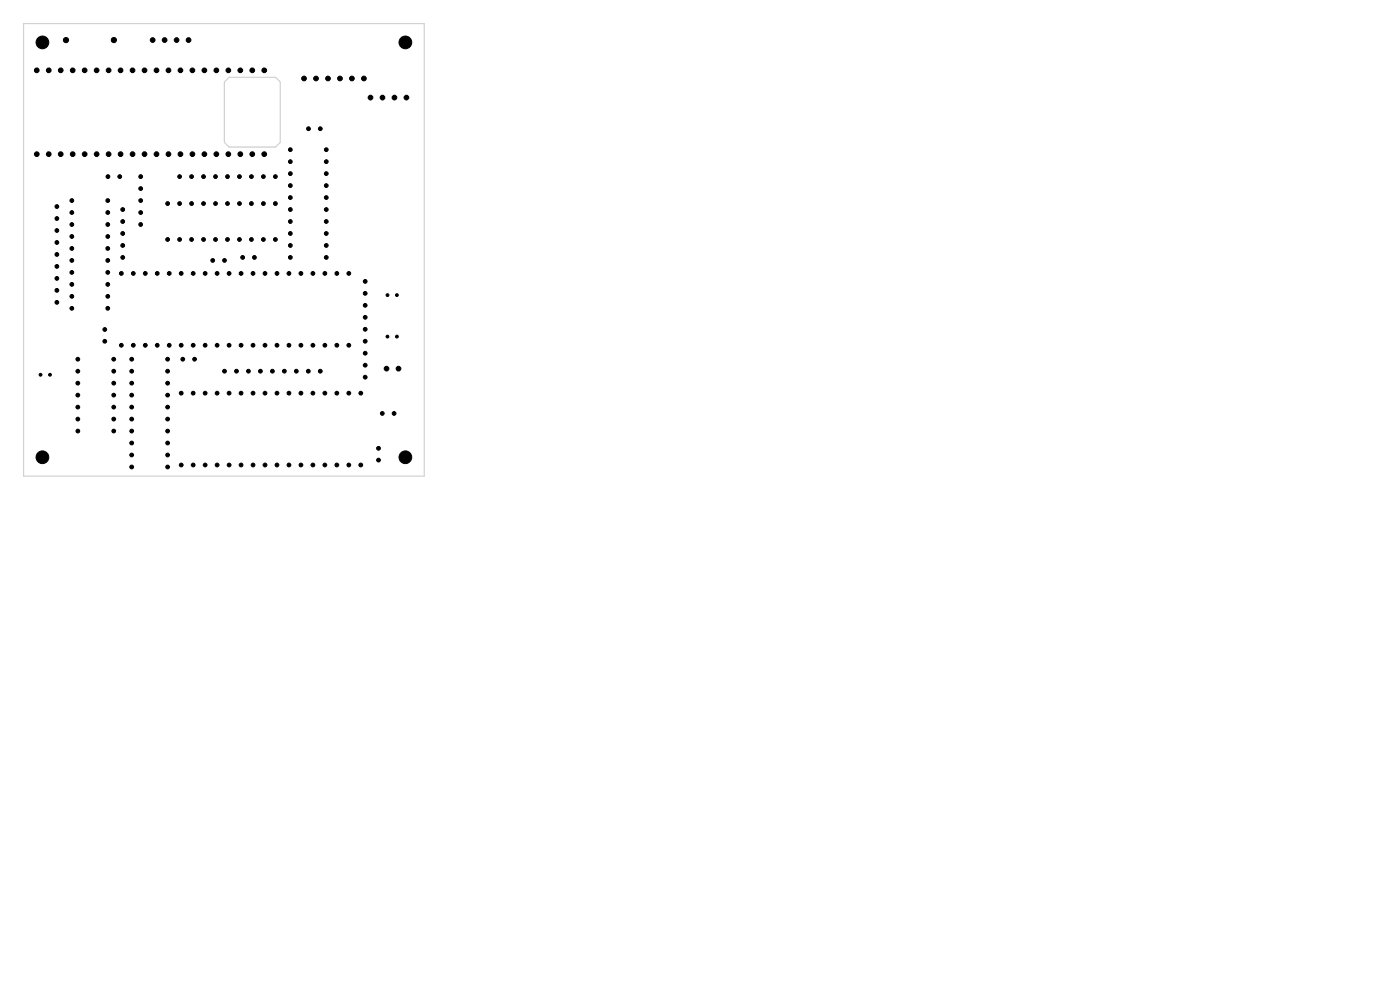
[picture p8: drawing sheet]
<svg xmlns="http://www.w3.org/2000/svg" width="297mm" height="210mm" viewBox="0 0 297 210" stroke-linecap="round" stroke-linejoin="round" font-family="sans-serif">
<path d="M5 5h85v96h-85zM47.6 17.4l1-1h9.8l1 1v12.8l-1 1h-9.8l-1-1z" fill="none" stroke="#d0d2cd" stroke-width=".25"/>
<g fill="#000" stroke="#000" stroke-width=".21">
<circle cx="7.8" cy="14.9" r=".5"/>
<circle cx="9" cy="9" r="1.35"/>
<circle cx="10.3" cy="14.9" r=".5"/>
<circle cx="12.9" cy="14.9" r=".5"/>
<circle cx="14" cy="8.5" r=".55"/>
<circle cx="15.4" cy="14.9" r=".5"/>
<circle cx="18" cy="14.9" r=".5"/>
<circle cx="20.5" cy="14.9" r=".5"/>
<circle cx="23" cy="14.9" r=".5"/>
<circle cx="24.2" cy="8.5" r=".55"/>
<circle cx="25.6" cy="14.9" r=".5"/>
<circle cx="28.1" cy="14.9" r=".5"/>
<circle cx="30.7" cy="14.9" r=".5"/>
<circle cx="32.4" cy="8.5" r=".5"/>
<circle cx="33.2" cy="14.9" r=".5"/>
<circle cx="34.9" cy="8.5" r=".5"/>
<circle cx="35.7" cy="14.9" r=".5"/>
<circle cx="37.5" cy="8.5" r=".5"/>
<circle cx="38.3" cy="14.9" r=".5"/>
<circle cx="40" cy="8.5" r=".5"/>
<circle cx="40.8" cy="14.9" r=".5"/>
<circle cx="43.4" cy="14.9" r=".5"/>
<circle cx="45.9" cy="14.9" r=".5"/>
<circle cx="48.4" cy="14.9" r=".5"/>
<circle cx="51" cy="14.9" r=".5"/>
<circle cx="53.5" cy="14.9" r=".5"/>
<circle cx="56.1" cy="14.9" r=".5"/>
<circle cx="64.5" cy="16.7" r=".5"/>
<circle cx="67" cy="16.7" r=".5"/>
<circle cx="69.6" cy="16.7" r=".5"/>
<circle cx="72.1" cy="16.7" r=".5"/>
<circle cx="74.7" cy="16.7" r=".5"/>
<circle cx="77.2" cy="16.7" r=".5"/>
<circle cx="86" cy="9" r="1.35"/>
<circle cx="7.8" cy="32.7" r=".5"/>
<circle cx="10.3" cy="32.7" r=".5"/>
<circle cx="12.9" cy="32.7" r=".5"/>
<circle cx="15.4" cy="32.7" r=".5"/>
<circle cx="18" cy="32.7" r=".5"/>
<circle cx="20.5" cy="32.7" r=".5"/>
<circle cx="22.9" cy="37.5" r=".4"/>
<circle cx="23" cy="32.7" r=".5"/>
<circle cx="25.4" cy="37.5" r=".4"/>
<circle cx="25.6" cy="32.7" r=".5"/>
<circle cx="28.1" cy="32.7" r=".5"/>
<circle cx="29.8" cy="37.5" r=".4"/>
<circle cx="30.7" cy="32.7" r=".5"/>
<circle cx="33.2" cy="32.7" r=".5"/>
<circle cx="35.7" cy="32.7" r=".5"/>
<circle cx="38.1" cy="37.5" r=".4"/>
<circle cx="38.3" cy="32.7" r=".5"/>
<circle cx="40.6" cy="37.5" r=".4"/>
<circle cx="40.8" cy="32.7" r=".5"/>
<circle cx="43.2" cy="37.5" r=".4"/>
<circle cx="43.4" cy="32.7" r=".5"/>
<circle cx="45.7" cy="37.5" r=".4"/>
<circle cx="45.9" cy="32.7" r=".5"/>
<circle cx="48.3" cy="37.5" r=".4"/>
<circle cx="48.4" cy="32.7" r=".5"/>
<circle cx="50.8" cy="37.5" r=".4"/>
<circle cx="51" cy="32.7" r=".5"/>
<circle cx="53.3" cy="37.5" r=".4"/>
<circle cx="53.5" cy="32.7" r=".5"/>
<circle cx="55.9" cy="37.5" r=".4"/>
<circle cx="56.1" cy="32.7" r=".5"/>
<circle cx="58.4" cy="37.5" r=".4"/>
<circle cx="61.6" cy="39.4" r=".4"/>
<circle cx="61.6" cy="31.8" r=".4"/>
<circle cx="61.6" cy="34.3" r=".4"/>
<circle cx="61.6" cy="36.8" r=".4"/>
<circle cx="65.4" cy="27.3" r=".4"/>
<circle cx="67.9" cy="27.3" r=".4"/>
<circle cx="69.2" cy="36.8" r=".4"/>
<circle cx="69.2" cy="39.4" r=".4"/>
<circle cx="69.2" cy="34.3" r=".4"/>
<circle cx="69.2" cy="31.8" r=".4"/>
<circle cx="78.6" cy="20.7" r=".5"/>
<circle cx="81.1" cy="20.7" r=".5"/>
<circle cx="83.7" cy="20.7" r=".5"/>
<circle cx="86.2" cy="20.7" r=".5"/>
<circle cx="12.1" cy="43.8" r=".4"/>
<circle cx="12.1" cy="51.4" r=".4"/>
<circle cx="12.1" cy="59.1" r=".4"/>
<circle cx="12.1" cy="48.9" r=".4"/>
<circle cx="12.1" cy="46.4" r=".4"/>
<circle cx="12.1" cy="56.5" r=".4"/>
<circle cx="12.1" cy="54" r=".4"/>
<circle cx="15.2" cy="55.2" r=".4"/>
<circle cx="15.2" cy="47.6" r=".4"/>
<circle cx="15.2" cy="52.7" r=".4"/>
<circle cx="15.2" cy="42.5" r=".4"/>
<circle cx="15.2" cy="57.8" r=".4"/>
<circle cx="15.2" cy="45.1" r=".4"/>
<circle cx="15.2" cy="50.2" r=".4"/>
<circle cx="22.9" cy="55.2" r=".4"/>
<circle cx="22.9" cy="57.8" r=".4"/>
<circle cx="22.9" cy="42.5" r=".4"/>
<circle cx="22.9" cy="50.2" r=".4"/>
<circle cx="22.9" cy="45.1" r=".4"/>
<circle cx="22.9" cy="52.7" r=".4"/>
<circle cx="22.9" cy="47.6" r=".4"/>
<circle cx="25.7" cy="58" r=".4"/>
<circle cx="26" cy="49.5" r=".4"/>
<circle cx="26" cy="47" r=".4"/>
<circle cx="26" cy="54.6" r=".4"/>
<circle cx="26" cy="52.1" r=".4"/>
<circle cx="26" cy="44.5" r=".4"/>
<circle cx="28.3" cy="58" r=".4"/>
<circle cx="29.8" cy="47.6" r=".4"/>
<circle cx="29.8" cy="45.1" r=".4"/>
<circle cx="29.8" cy="40" r=".4"/>
<circle cx="29.8" cy="42.5" r=".4"/>
<circle cx="30.8" cy="58" r=".4"/>
<circle cx="33.4" cy="58" r=".4"/>
<circle cx="35.6" cy="43.2" r=".4"/>
<circle cx="35.6" cy="50.8" r=".4"/>
<circle cx="35.9" cy="58" r=".4"/>
<circle cx="38.1" cy="50.8" r=".4"/>
<circle cx="38.1" cy="43.2" r=".4"/>
<circle cx="38.4" cy="58" r=".4"/>
<circle cx="40.6" cy="50.8" r=".4"/>
<circle cx="40.6" cy="43.2" r=".4"/>
<circle cx="41" cy="58" r=".4"/>
<circle cx="43.2" cy="43.2" r=".4"/>
<circle cx="43.2" cy="50.8" r=".4"/>
<circle cx="43.5" cy="58" r=".4"/>
<circle cx="45.1" cy="55.2" r=".4"/>
<circle cx="45.7" cy="43.2" r=".4"/>
<circle cx="45.7" cy="50.8" r=".4"/>
<circle cx="46.1" cy="58" r=".4"/>
<circle cx="47.6" cy="55.2" r=".4"/>
<circle cx="48.3" cy="50.8" r=".4"/>
<circle cx="48.3" cy="43.2" r=".4"/>
<circle cx="48.6" cy="58" r=".4"/>
<circle cx="50.8" cy="43.2" r=".4"/>
<circle cx="50.8" cy="50.8" r=".4"/>
<circle cx="51.1" cy="58" r=".4"/>
<circle cx="51.5" cy="54.6" r=".4"/>
<circle cx="53.3" cy="50.8" r=".4"/>
<circle cx="53.3" cy="43.2" r=".4"/>
<circle cx="53.7" cy="58" r=".4"/>
<circle cx="54" cy="54.6" r=".4"/>
<circle cx="55.9" cy="50.8" r=".4"/>
<circle cx="55.9" cy="43.2" r=".4"/>
<circle cx="56.2" cy="58" r=".4"/>
<circle cx="58.4" cy="43.2" r=".4"/>
<circle cx="58.4" cy="50.8" r=".4"/>
<circle cx="58.8" cy="58" r=".4"/>
<circle cx="61.3" cy="58" r=".4"/>
<circle cx="61.6" cy="47" r=".4"/>
<circle cx="61.6" cy="49.5" r=".4"/>
<circle cx="61.6" cy="54.6" r=".4"/>
<circle cx="61.6" cy="41.9" r=".4"/>
<circle cx="61.6" cy="44.5" r=".4"/>
<circle cx="61.6" cy="52.1" r=".4"/>
<circle cx="63.8" cy="58" r=".4"/>
<circle cx="66.4" cy="58" r=".4"/>
<circle cx="68.9" cy="58" r=".4"/>
<circle cx="69.2" cy="54.6" r=".4"/>
<circle cx="69.2" cy="52.1" r=".4"/>
<circle cx="69.2" cy="44.5" r=".4"/>
<circle cx="69.2" cy="47" r=".4"/>
<circle cx="69.2" cy="49.5" r=".4"/>
<circle cx="69.2" cy="41.9" r=".4"/>
<circle cx="71.5" cy="58" r=".4"/>
<circle cx="74" cy="58" r=".4"/>
<circle cx="77.5" cy="59.7" r=".4"/>
<circle cx="8.6" cy="79.5" r=".3"/>
<circle cx="10.6" cy="79.5" r=".3"/>
<circle cx="12.1" cy="64.1" r=".4"/>
<circle cx="12.1" cy="61.6" r=".4"/>
<circle cx="15.2" cy="60.3" r=".4"/>
<circle cx="15.2" cy="62.9" r=".4"/>
<circle cx="15.2" cy="65.4" r=".4"/>
<circle cx="16.5" cy="78.7" r=".4"/>
<circle cx="16.5" cy="76.2" r=".4"/>
<circle cx="22.2" cy="69.9" r=".4"/>
<circle cx="22.2" cy="72.4" r=".4"/>
<circle cx="22.9" cy="65.4" r=".4"/>
<circle cx="22.9" cy="62.9" r=".4"/>
<circle cx="22.9" cy="60.3" r=".4"/>
<circle cx="24.1" cy="76.2" r=".4"/>
<circle cx="24.1" cy="78.7" r=".4"/>
<circle cx="25.7" cy="73.2" r=".4"/>
<circle cx="27.9" cy="76.2" r=".4"/>
<circle cx="27.9" cy="78.7" r=".4"/>
<circle cx="28.3" cy="73.2" r=".4"/>
<circle cx="30.8" cy="73.2" r=".4"/>
<circle cx="33.4" cy="73.2" r=".4"/>
<circle cx="35.6" cy="78.7" r=".4"/>
<circle cx="35.6" cy="76.2" r=".4"/>
<circle cx="35.9" cy="73.2" r=".4"/>
<circle cx="38.4" cy="73.2" r=".4"/>
<circle cx="38.8" cy="76.2" r=".4"/>
<circle cx="41" cy="73.2" r=".4"/>
<circle cx="41.3" cy="76.2" r=".4"/>
<circle cx="43.5" cy="73.2" r=".4"/>
<circle cx="46.1" cy="73.2" r=".4"/>
<circle cx="47.6" cy="78.7" r=".4"/>
<circle cx="48.6" cy="73.2" r=".4"/>
<circle cx="50.2" cy="78.7" r=".4"/>
<circle cx="51.1" cy="73.2" r=".4"/>
<circle cx="52.7" cy="78.7" r=".4"/>
<circle cx="53.7" cy="73.2" r=".4"/>
<circle cx="55.2" cy="78.7" r=".4"/>
<circle cx="56.2" cy="73.2" r=".4"/>
<circle cx="57.8" cy="78.7" r=".4"/>
<circle cx="58.8" cy="73.2" r=".4"/>
<circle cx="60.3" cy="78.7" r=".4"/>
<circle cx="61.3" cy="73.2" r=".4"/>
<circle cx="62.9" cy="78.7" r=".4"/>
<circle cx="63.8" cy="73.2" r=".4"/>
<circle cx="65.4" cy="78.7" r=".4"/>
<circle cx="66.4" cy="73.2" r=".4"/>
<circle cx="67.9" cy="78.7" r=".4"/>
<circle cx="68.9" cy="73.2" r=".4"/>
<circle cx="71.5" cy="73.2" r=".4"/>
<circle cx="74" cy="73.2" r=".4"/>
<circle cx="77.5" cy="69.9" r=".4"/>
<circle cx="77.5" cy="72.4" r=".4"/>
<circle cx="77.5" cy="64.8" r=".4"/>
<circle cx="77.5" cy="74.9" r=".4"/>
<circle cx="77.5" cy="67.3" r=".4"/>
<circle cx="77.5" cy="62.2" r=".4"/>
<circle cx="77.5" cy="77.5" r=".4"/>
<circle cx="82" cy="78.2" r=".5"/>
<circle cx="82.2" cy="71.4" r=".3"/>
<circle cx="82.2" cy="62.6" r=".3"/>
<circle cx="84.2" cy="71.4" r=".3"/>
<circle cx="84.2" cy="62.6" r=".3"/>
<circle cx="84.5" cy="78.2" r=".5"/>
<circle cx="9" cy="97" r="1.35"/>
<circle cx="16.5" cy="88.9" r=".4"/>
<circle cx="16.5" cy="81.3" r=".4"/>
<circle cx="16.5" cy="91.4" r=".4"/>
<circle cx="16.5" cy="83.8" r=".4"/>
<circle cx="16.5" cy="86.4" r=".4"/>
<circle cx="24.1" cy="88.9" r=".4"/>
<circle cx="24.1" cy="81.3" r=".4"/>
<circle cx="24.1" cy="83.8" r=".4"/>
<circle cx="24.1" cy="91.4" r=".4"/>
<circle cx="24.1" cy="86.4" r=".4"/>
<circle cx="27.9" cy="88.9" r=".4"/>
<circle cx="27.9" cy="86.4" r=".4"/>
<circle cx="27.9" cy="96.5" r=".4"/>
<circle cx="27.9" cy="83.8" r=".4"/>
<circle cx="27.9" cy="81.3" r=".4"/>
<circle cx="27.9" cy="94" r=".4"/>
<circle cx="27.9" cy="91.4" r=".4"/>
<circle cx="27.9" cy="99.1" r=".4"/>
<circle cx="35.6" cy="88.9" r=".4"/>
<circle cx="35.6" cy="83.8" r=".4"/>
<circle cx="35.6" cy="96.5" r=".4"/>
<circle cx="35.6" cy="94" r=".4"/>
<circle cx="35.6" cy="99.1" r=".4"/>
<circle cx="35.6" cy="86.4" r=".4"/>
<circle cx="35.6" cy="81.3" r=".4"/>
<circle cx="35.6" cy="91.4" r=".4"/>
<circle cx="38.4" cy="83.4" r=".4"/>
<circle cx="38.4" cy="98.6" r=".4"/>
<circle cx="41" cy="83.4" r=".4"/>
<circle cx="41" cy="98.6" r=".4"/>
<circle cx="43.5" cy="83.4" r=".4"/>
<circle cx="43.5" cy="98.6" r=".4"/>
<circle cx="46.1" cy="98.6" r=".4"/>
<circle cx="46.1" cy="83.4" r=".4"/>
<circle cx="48.6" cy="83.4" r=".4"/>
<circle cx="48.6" cy="98.6" r=".4"/>
<circle cx="51.1" cy="83.4" r=".4"/>
<circle cx="51.1" cy="98.6" r=".4"/>
<circle cx="53.7" cy="98.6" r=".4"/>
<circle cx="53.7" cy="83.4" r=".4"/>
<circle cx="56.2" cy="98.6" r=".4"/>
<circle cx="56.2" cy="83.4" r=".4"/>
<circle cx="58.8" cy="83.4" r=".4"/>
<circle cx="58.8" cy="98.6" r=".4"/>
<circle cx="61.3" cy="98.6" r=".4"/>
<circle cx="61.3" cy="83.4" r=".4"/>
<circle cx="63.8" cy="83.4" r=".4"/>
<circle cx="63.8" cy="98.6" r=".4"/>
<circle cx="66.4" cy="83.4" r=".4"/>
<circle cx="66.4" cy="98.6" r=".4"/>
<circle cx="68.9" cy="83.4" r=".4"/>
<circle cx="68.9" cy="98.6" r=".4"/>
<circle cx="71.5" cy="98.6" r=".4"/>
<circle cx="71.5" cy="83.4" r=".4"/>
<circle cx="74" cy="83.4" r=".4"/>
<circle cx="74" cy="98.6" r=".4"/>
<circle cx="76.5" cy="83.4" r=".4"/>
<circle cx="76.5" cy="98.6" r=".4"/>
<circle cx="77.5" cy="80" r=".4"/>
<circle cx="80.3" cy="95.1" r=".4"/>
<circle cx="80.3" cy="97.6" r=".4"/>
<circle cx="81.1" cy="87.7" r=".4"/>
<circle cx="83.6" cy="87.7" r=".4"/>
<circle cx="86" cy="97" r="1.35"/>
</g>
</svg>
